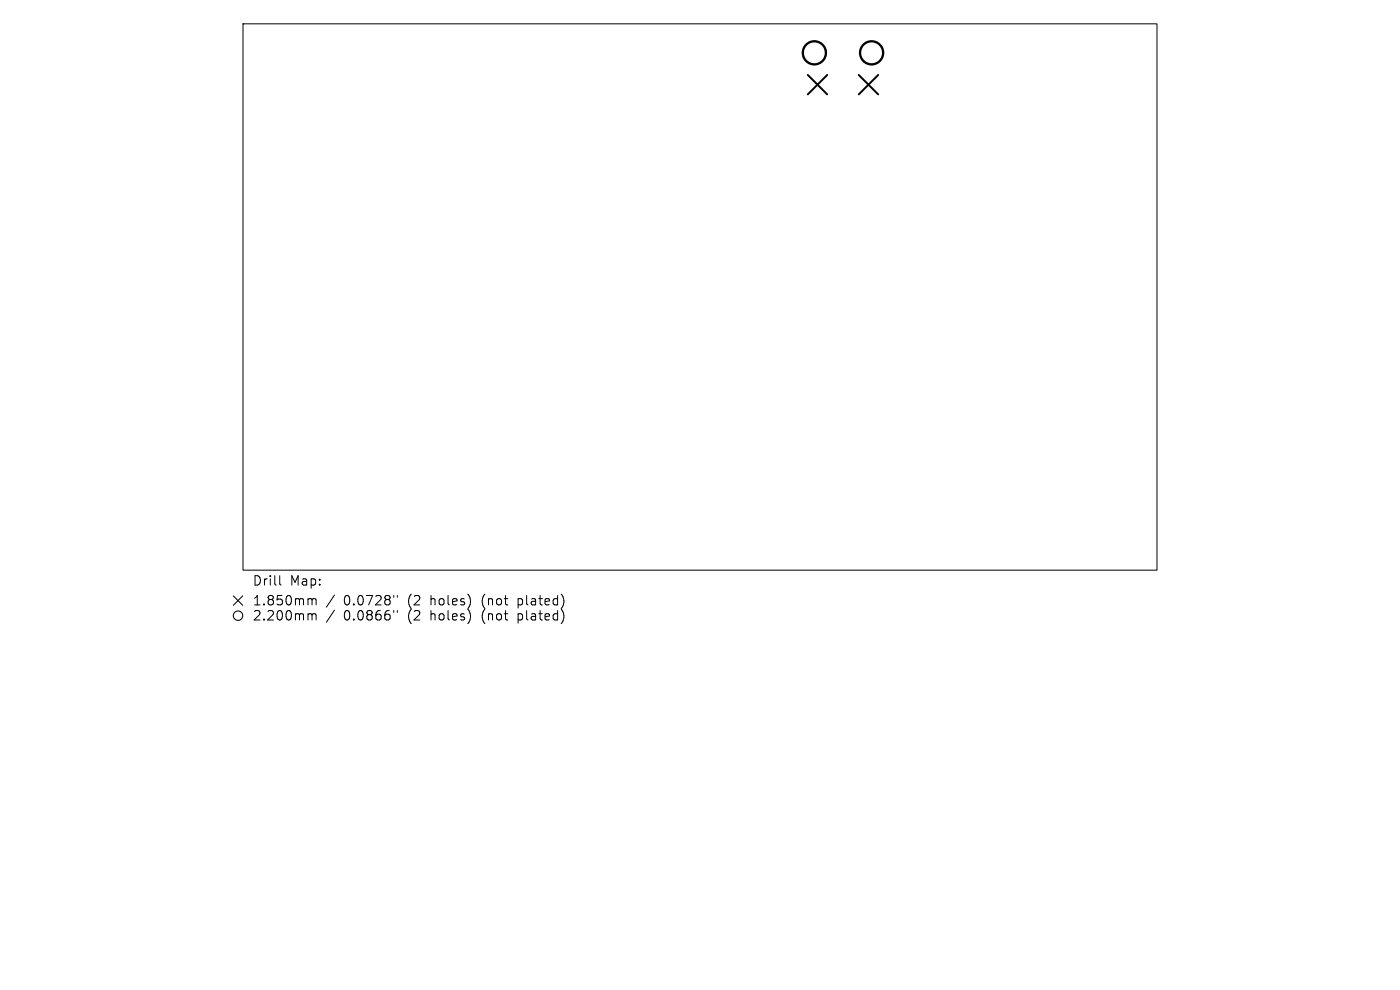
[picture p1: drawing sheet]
<svg xmlns="http://www.w3.org/2000/svg" width="297mm" height="210mm" viewBox="0 0 297 210" stroke-linecap="round" stroke-linejoin="round" font-family="sans-serif">
<defs><g id="words">
<g font-size="2.8">
<text x="53.5" y="124.5">Drill</text>
<text x="61.5" y="124.5">Map:</text>
<text x="53.5" y="128.7">1.850mm</text>
<text x="53.5" y="131.9">2.200mm</text>
<text x="72.9" y="128.7">0.0728&quot;</text>
<text x="72.9" y="131.9">0.0866&quot;</text>
<text x="86.7" y="128.7">(2</text>
<text x="86.7" y="131.9">(2</text>
<text x="91.6" y="128.7">holes)</text>
<text x="91.6" y="131.9">holes)</text>
<text x="102.7" y="128.7">(not</text>
<text x="102.7" y="131.9">(not</text>
<text x="110.5" y="128.7">plated)</text>
<text x="110.5" y="131.9">plated)</text>
</g>
</g></defs>
<g fill="none" stroke="#000" stroke-width=".21">
<path d="M51.6 5.1h193.8v115.8h-193.8zM59.3 122.1v1.7l.3 .3M65.6 127l.5 .1 .1 .2M65.6 130.2h.3l.3 .3M66.2 127.3l.3-.3 .5 .1 .1 1.2M66.2 127.3v1M66.2 130.5v1M66.2 130.5l.3-.3 .5 .1 .1 1.2M71 126.2l-1.8 2.6M71 129.4l-1.8 2.6M83.5 126.3v.4M83.5 129.5v.4"/>
<path d="M84.3 126.3v.4M84.3 129.5v.4"/>
</g>
<path d="M171.4 15.9l4.1 4.1M175.5 15.9l-4.1 4.1M182.2 15.9l4.1 4.1M186.3 15.9l-4.1 4.1" fill="none" stroke="#000" stroke-width=".41"/>
<g fill="none" stroke="#000" stroke-width=".49">
<circle cx="172.8" cy="11.2" r="2.45"/>
<circle cx="184.9" cy="11.2" r="2.45"/>
</g>
<g fill="none" stroke="#000" stroke-width=".22">
<path d="M49.5 126.4l2 2M51.5 126.4l-2 2"/>
<circle cx="50.5" cy="130.6" r="1"/>
</g>
<use href="#words"/>
</svg>
